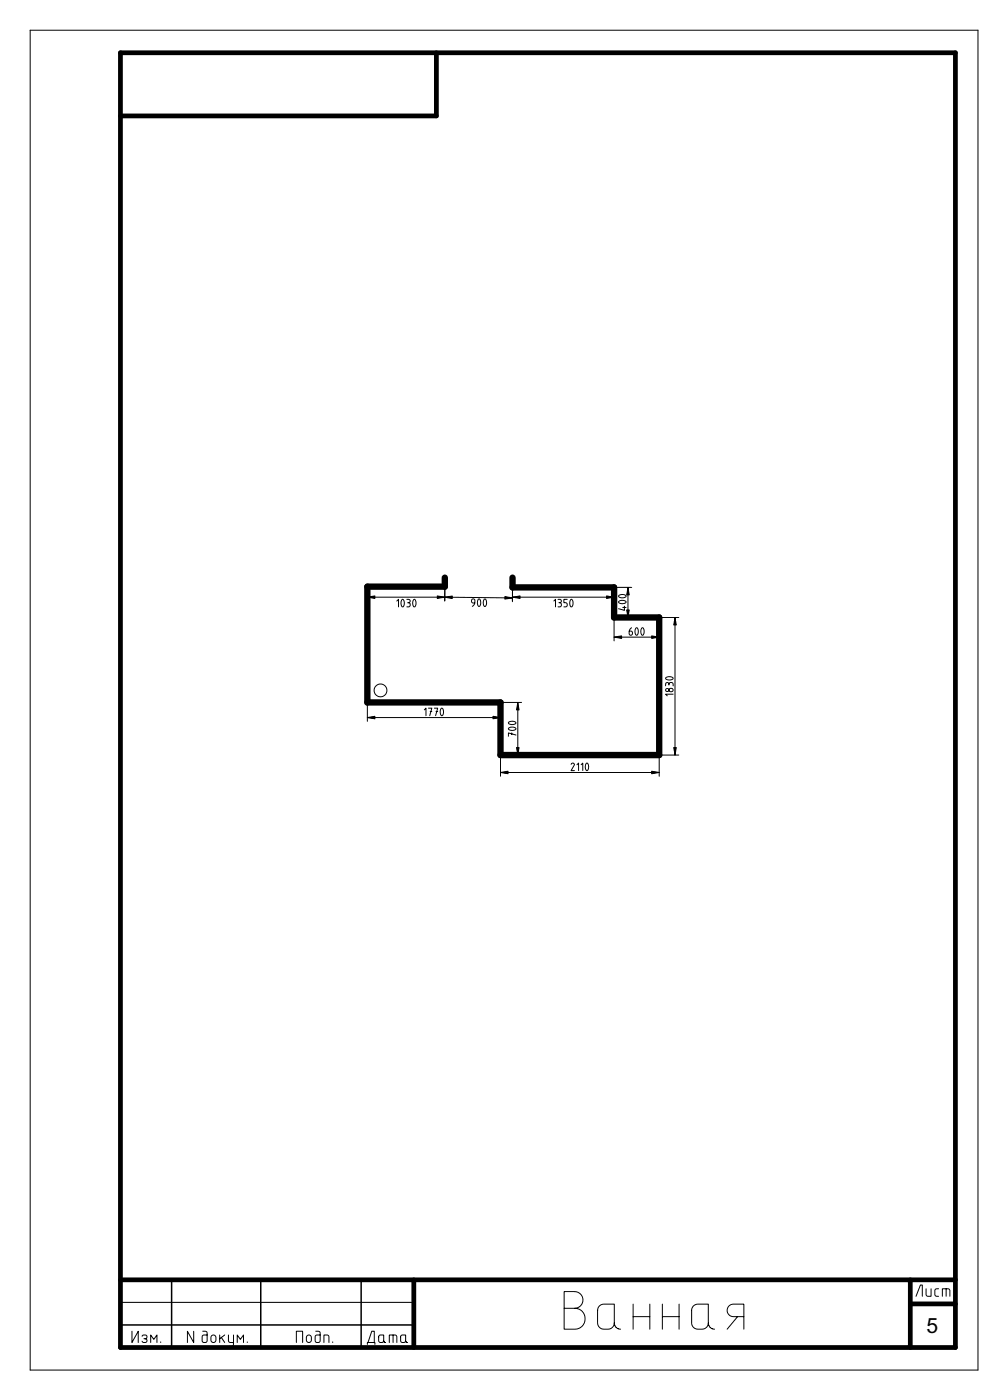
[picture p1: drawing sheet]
<svg xmlns="http://www.w3.org/2000/svg" width="335mm" height="466mm" viewBox="0 0 335 466" stroke-linecap="round" stroke-linejoin="round" font-family="sans-serif">
<defs><g id="words">
<text font-size="7" x="308.1" y="443.3">5</text>
</g></defs>
<g fill="none" stroke="#000" stroke-width=".33">
<path d="M10 10.1h315.2v445.6h-315.2zM122.1 198.6l48.3 .3M122.1 195.8v4.1M131.9 199.9l.6-.5v2.5M133.7 199.4a1.39 1.39 0 0 1 .4 2.3l-.1 .1a.79 .79 0 0 1-.7-1.2zM135.3 199.4h.5a.56 .56 0 0 1 .6 .5 .56 .56 0 0 1-.6 .6 .71 .71 0 0 1 .6 .7 .71 .71 0 0 1-.6 .7h-.5M137.6 199.4a1.39 1.39 0 0 1 .4 2.3l-.1 .1a.79 .79 0 0 1-.7-1.2zM147.9 195.8l-.1 4.1M159.1 199.3a1.39 1.39 0 0 1 .4 2.3l-.1 .1a.79 .79 0 0 1-.7-1.2zM161 199.3h.1a1.39 1.39 0 0 1 .4 2.3l-.1 .1a.79 .79 0 0 1-.7-1.2zM170.4 199.9v-3.9v4.1M170.4 198.6h33.8"/>
<path d="M184.1 199.9l.6-.5v2.5M185.5 199.4h.6a.56 .56 0 0 1 .5 .5 .56 .56 0 0 1-.5 .6 .71 .71 0 0 1 .6 .7 .71 .71 0 0 1-.6 .7h-.6M188.6 199.4h-1.1v1.1h.5a.71 .71 0 0 1 .6 .7 .71 .71 0 0 1-.6 .7h-.5M189.8 199.4a1.39 1.39 0 0 1 .4 2.3l-.1 .1a.79 .79 0 0 1-.7-1.2zM204.2 196v3.9M204.8 195.4h5.2M205.8 198.1a1.5 1.5 0 0 1 2.3 .3 1.51 1.51 0 0 1-2.4-.2zM208.8 195.4v10M135.5 200.5h.3M157.9 200.6h-.6a.68 .68 0 0 1-.5-.8 .68 .68 0 0 1 .8-.6l.3 .6a1.88 1.88 0 0 1-.9 1.9M185.8 200.5h.3M204.2 206v7.2"/>
<path d="M204.2 211.9h15M204.8 205.4h5.2M205.8 200a1.5 1.5 0 0 1 2.3 .4 1.51 1.51 0 0 1-2.4-.3zM207 202h1.2M207.6 201.6v1.4l-1.9-.5M210 208.8l-.2 .1a1.86 1.86 0 0 0-.5 2.2l.3 .2a.69 .69 0 0 0 .7-.7 .69 .69 0 0 0-.6-.7h-.5M211.5 208.9v-.1a1.39 1.39 0 0 1 .4 2.4l-.1 .1a.79 .79 0 0 1-.7-1.3zM213.4 208.9l.1-.1a1.39 1.39 0 0 1 .4 2.4l-.1 .1a.79 .79 0 0 1-.7-1.3zM219.2 206v7.2M219.8 205.4h5.9M224.4 205.4v45.8M122.1 234.3v5.6"/>
<path d="M122.1 238.7h44.3M141.1 236.1l.5-.5v2.5M142.5 235.6h1.1l-.7 2.5M143 236.7h.6M144.4 235.6h1.1l-.7 2.5M145 236.7h.5M146.7 235.6a1.39 1.39 0 0 1 .5 2.3l-.1 .1a.79 .79 0 0 1-.7-1.2zM166.4 234.3v5.6M167 233.6h6.4M172.2 233.6v17.6M221.3 228.1v-.5a.56 .56 0 0 1 .6-.6 .56 .56 0 0 1 .5 .6 .71 .71 0 0 1 .7-.6 .71 .71 0 0 1 .7 .6v.5M221.4 225.4a1.5 1.5 0 0 1 2.4 .3 1.51 1.51 0 0 1-2.5-.2z"/>
<path d="M222.4 227.6v.3M223.8 230.9h-2.5l.6 .6M166.4 251.8v6.4M166.4 256.9h52.8M167 251.2h6.4M169.1 242.2a1.5 1.5 0 0 1 2.4 .3 1.51 1.51 0 0 1-2.4-.2zM169.1 240.2a1.5 1.5 0 0 1 2.4 .4 1.51 1.51 0 0 1-2.4-.3zM170.1 243.8v.5M171.5 244.5l-2.5-.7v1.1M189.9 254.2a.54 .54 0 0 1 .6-.4 .54 .54 0 0 1 .4 .7l-1 1.8h1.1M191.8 254.4l.6-.6v2.5M193.2 254.4l.6-.6v2.5"/>
<path d="M194.9 253.9h.1a1.39 1.39 0 0 1 .4 2.3l-.1 .1a.79 .79 0 0 1-.7-1.2zM219.2 251.8v6.4M219.8 251.2h5.9M40 433.2h97.6M187.6 435.2h3.6a3.5 3.5 0 0 1 3.3 3.4 3.5 3.5 0 0 1-3.3 3.5h-3.6v-12.5h3.4a2.78 2.78 0 0 1 2.8 2.8 2.78 2.78 0 0 1-2.8 2.8M199.3 434.4l1.2-.6h3.7v6.2a2.08 2.08 0 0 1-2 2.1h-1.4a2.08 2.08 0 0 1-2.1-2.1v-4.4zM210.5 433.8v8.3M210.5 437.9h5.6M216.1 433.8v8.3M220.2 437.9h5.6M220.2 433.8v8.3M225.8 433.8v8.3"/>
<path d="M230.6 434.4l1.2-.6h3.7v6.2a2.08 2.08 0 0 1-2.1 2.1h-1.4a2.08 2.08 0 0 1-2.1-2.1l.1-4.4zM245.2 437.9l-3.4 4.2M247.3 437.9h-3.5a2.08 2.08 0 0 1-2-2 2.08 2.08 0 0 1 2-2.1h3.5v8.3M304.6 431.2l1.4-3.8h.6v3.8M307.9 428.7v2l.6 .5h1.1v-2.5M312.1 428.7h-.9l-.4 .6 .1 1.6 1.2 .3M313.3 431.2v-2.5l2.3 .2 .2 2.3M314.6 428.7v2.5M43.9 442.8v3.7l2.1-3.7v3.7M47.2 444.5l.4-.4 .7-.1a.63 .63 0 0 1 .6 .7 .63 .63 0 0 1-.6 .6 .63 .63 0 0 1 .6 .6 .63 .63 0 0 1-.6 .6h-.7l-.4-.4M47.8 445.3h.5M50.1 446.5v-2.5l1 1.5 1.1-1.5v2.5"/>
<path d="M53.4 446.3v.2M64.4 442.8v3.7l-2.1-3.7v3.7M67.4 442.8h1.1l.4 .6-.1 2.8-.4 .3h-.8l-.4-.5 .1-1.6 .4-.3 1.2-.1M70.4 444.3l.6-.3 .5 .3 .3 1.4a.83 .83 0 0 1-.8 .8 .83 .83 0 0 1-.9-.8zM73 444v2.5M73.6 444.9l1.1 1.6M74.7 444l-1.7 1.3M76 444l.1 2.3 .4 .2h1.1M77.6 444v3.4l-.5 .4h-.9M78.9 446.5v-2.5l1 1.5 1.1-1.5v2.5M82.2 446.3v.2M98.5 446.5v-3.7h2.1v3.7"/>
<path d="M102.1 444.3l.6-.3 .6 .3 .2 1.4a.83 .83 0 0 1-.8 .8 .83 .83 0 0 1-.8-.8zM105 442.8h1.1l.3 .6v2.8l-.5 .3h-.7l-.4-.5v-1.6l.5-.3 1.1-.1M107.7 446.5v-2.5l1.2 .1 .4 .2 .1 2.2M110.6 446.3v.2M122.1 447.2v-.7h2.5v.7M122.4 446.5l1.2-3.7h.8v3.7M126.1 444.2l1.5-.2v2l-.4 .5h-.8l-.5-.3zM127.6 445.9l.1 .5 .5 .1M129.4 446.5v-2.5l2.4 .2 .1 2.3M130.7 444v2.5M133.4 444.2l1.5-.2-.1 2-.3 .5h-.8l-.5-.3zM134.9 445.9l.1 .5 .5 .1"/>
<path d="M204.2 440a2.08 2.08 0 0 0 2.1 2.1M235.5 440a2.08 2.08 0 0 0 2.1 2.1"/>
<circle cx="126.5" cy="229.6" r="2.13"/>
<circle cx="221.9" cy="229.5" r=".53"/>
<circle cx="223.1" cy="229.4" r=".64"/>
</g>
<path d="M40 17.6h277.7v430.6h-277.7zM145.1 17.6v21h-105.1M40 425.7h277.7M137.6 425.7v22.5M302.6 425.7v22.5M302.6 433.7h15.1" fill="none" stroke="#000" stroke-width="1.6"/>
<path d="M147.9 192.1v3h-25.8v38.5h44.3v17.6h52.8v-45.8h-15v-10h-33.8v-3.3" fill="none" stroke="#000" stroke-width="2.1"/>
<path d="M57.1 425.7v22.5M86.7 425.7v22.5M120.1 425.7v22.5M40 440.7h97.6" fill="none" stroke="#000" stroke-width=".5"/>
<g fill="#000">
<path d="M122.1 198.6l2.5-.4v.8zM147.9 198.6l2.5-.4v.9zM145.4 198.2l2.5 .4-2.5 .4zM167.9 198.4l2.5 .5-2.5 .4zM170.4 198.6l2.5-.4v.8zM201.7 198.2l2.5 .4-2.5 .4zM208.8 195.4l.4 2.5h-.8zM204.2 211.9l2.5-.4v.8zM208.4 202.9h.8l-.4 2.5zM216.7 211.5l2.5 .4-2.5 .4zM224.4 205.4l.4 2.5h-.8zM122.1 238.7l2.5-.4v.8z"/>
<path d="M163.9 238.3l2.5 .4-2.5 .4zM172.2 233.6l.4 2.5h-.9zM166.4 256.9l2.5-.4v.9zM171.7 248.6h.9l-.4 2.6zM216.7 256.5l2.5 .4-2.5 .5zM224 248.6h.8l-.4 2.6z"/>
</g>
<g fill="#000" stroke="#000" stroke-width=".33">
<path d="M122.1 198.6l2.5-.4v.8zM147.9 198.6l2.5-.4v.9zM145.4 198.2l2.5 .4-2.5 .4zM167.9 198.4l2.5 .5-2.5 .4zM170.4 198.6l2.5-.4v.8zM201.7 198.2l2.5 .4-2.5 .4zM208.8 195.4l.4 2.5h-.8zM204.2 211.9l2.5-.4v.8zM208.4 202.9h.8l-.4 2.5zM216.7 211.5l2.5 .4-2.5 .4zM224.4 205.4l.4 2.5h-.8zM122.1 238.7l2.5-.4v.8z"/>
<path d="M163.9 238.3l2.5 .4-2.5 .4zM172.2 233.6l.4 2.5h-.9zM166.4 256.9l2.5-.4v.9zM171.7 248.6h.9l-.4 2.6zM216.7 256.5l2.5 .4-2.5 .5zM224 248.6h.8l-.4 2.6z"/>
</g>
<use href="#words"/>
</svg>
